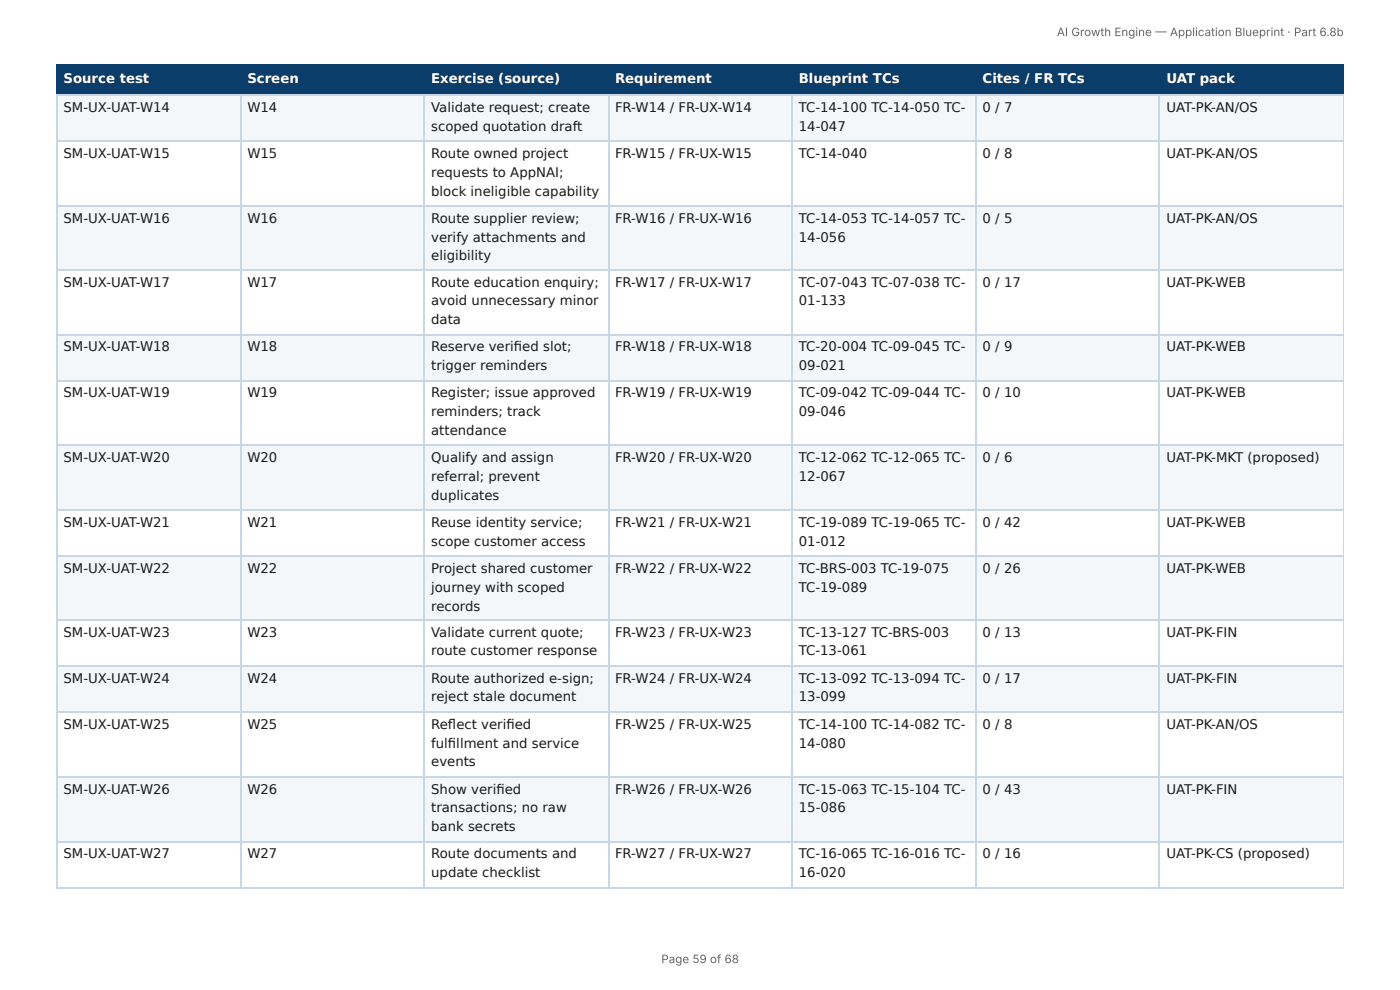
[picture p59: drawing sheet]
<svg xmlns="http://www.w3.org/2000/svg" width="297mm" height="210mm" viewBox="0 0 297 210" stroke-linecap="round" stroke-linejoin="round" font-family="sans-serif">
<defs><g id="words">
<g font-size="2.8" fill="#fff">
<text x="13.5" y="17.7">Source test</text>
<text x="52.5" y="17.7">Screen</text>
<text x="91.6" y="17.7">Exercise (source)</text>
<text x="130.6" y="17.7">Requirement</text>
<text x="169.7" y="17.7">Blueprint TCs</text>
<text x="208.7" y="17.7">Cites / FR TCs</text>
<text x="247.7" y="17.7">UAT pack</text>
</g>
<g font-size="2.8" fill="#1a1a1a">
<text x="13.5" y="23.8">SM-UX-UAT-W14</text>
<text x="52.5" y="23.8">W14</text>
<text x="91.6" y="23.8">Validate request; create</text>
<text x="130.6" y="23.8">FR-W14 / FR-UX-W14</text>
<text x="169.7" y="23.8">TC-14-100 TC-14-050 TC-</text>
<text x="208.7" y="23.8">0 / 7</text>
<text x="247.7" y="23.8">UAT-PK-AN/OS</text>
<text x="91.6" y="27.8">scoped quotation draft</text>
<text x="169.7" y="27.8">14-047</text>
<text x="13.5" y="33.6">SM-UX-UAT-W15</text>
<text x="52.5" y="33.6">W15</text>
<text x="91.6" y="33.6">Route owned project</text>
<text x="130.6" y="33.6">FR-W15 / FR-UX-W15</text>
<text x="169.7" y="33.6">TC-14-040</text>
<text x="208.7" y="33.6">0 / 8</text>
<text x="247.7" y="33.6">UAT-PK-AN/OS</text>
<text x="91.6" y="37.6">requests to AppNAI;</text>
<text x="91.6" y="41.5">block ineligible capability</text>
<text x="13.5" y="47.4">SM-UX-UAT-W16</text>
<text x="52.5" y="47.4">W16</text>
<text x="91.6" y="47.4">Route supplier review;</text>
<text x="130.6" y="47.4">FR-W16 / FR-UX-W16</text>
<text x="169.7" y="47.4">TC-14-053 TC-14-057 TC-</text>
<text x="208.7" y="47.4">0 / 5</text>
<text x="247.7" y="47.4">UAT-PK-AN/OS</text>
<text x="91.6" y="51.3">verify attachments and</text>
<text x="169.7" y="51.3">14-056</text>
<text x="91.6" y="55.3">eligibility</text>
<text x="13.5" y="60.9">SM-UX-UAT-W17</text>
<text x="52.5" y="60.9">W17</text>
<text x="91.6" y="60.9">Route education enquiry;</text>
<text x="91.6" y="64.8">avoid unnecessary minor</text>
<text x="130.6" y="60.9">FR-W17 / FR-UX-W17</text>
<text x="169.7" y="60.9">TC-07-043 TC-07-038 TC-</text>
<text x="169.7" y="64.8">01-133</text>
<text x="208.7" y="60.9">0 / 17</text>
<text x="247.7" y="60.9">UAT-PK-WEB</text>
<text x="91.6" y="68.8">data</text>
<text x="13.5" y="74.6">SM-UX-UAT-W18</text>
<text x="52.5" y="74.6">W18</text>
<text x="91.6" y="74.6">Reserve verifi ed slot;</text>
<text x="130.6" y="74.6">FR-W18 / FR-UX-W18</text>
<text x="169.7" y="74.6">TC-20-004 TC-09-045 TC-</text>
<text x="208.7" y="74.6">0 / 9</text>
<text x="247.7" y="74.6">UAT-PK-WEB</text>
<text x="91.6" y="78.6">trigger reminders</text>
<text x="169.7" y="78.6">09-021</text>
<text x="13.5" y="84.4">SM-UX-UAT-W19</text>
<text x="52.5" y="84.4">W19</text>
<text x="91.6" y="84.4">Register; issue approved</text>
<text x="91.6" y="88.4">reminders; track</text>
<text x="130.6" y="84.4">FR-W19 / FR-UX-W19</text>
<text x="169.7" y="84.4">TC-09-042 TC-09-044 TC-</text>
<text x="169.7" y="88.4">09-046</text>
<text x="208.7" y="84.4">0 / 10</text>
<text x="247.7" y="84.4">UAT-PK-WEB</text>
<text x="91.6" y="92.3">attendance</text>
<text x="13.5" y="98.2">SM-UX-UAT-W20</text>
<text x="52.5" y="98.2">W20</text>
<text x="91.6" y="98.2">Qualify and assign</text>
<text x="130.6" y="98.2">FR-W20 / FR-UX-W20</text>
<text x="169.7" y="98.2">TC-12-062 TC-12-065 TC-</text>
<text x="208.7" y="98.2">0 / 6</text>
<text x="247.7" y="98.2">UAT-PK-MKT (proposed)</text>
<text x="91.6" y="102.1">referral; prevent</text>
<text x="91.6" y="106.1">duplicates</text>
<text x="169.7" y="102.1">12-067</text>
<text x="13.5" y="111.9">SM-UX-UAT-W21</text>
<text x="52.5" y="111.9">W21</text>
<text x="91.6" y="111.9">Reuse identity service;</text>
<text x="130.6" y="111.9">FR-W21 / FR-UX-W21</text>
<text x="169.7" y="111.9">TC-19-089 TC-19-065 TC-</text>
<text x="208.7" y="111.9">0 / 42</text>
<text x="247.7" y="111.9">UAT-PK-WEB</text>
<text x="91.6" y="115.9">scope customer access</text>
<text x="169.7" y="115.9">01-012</text>
<text x="13.5" y="121.7">SM-UX-UAT-W22</text>
<text x="52.5" y="121.7">W22</text>
<text x="91.6" y="121.7">Project shared customer</text>
<text x="91.6" y="125.7">journey with scoped</text>
<text x="130.6" y="121.7">FR-W22 / FR-UX-W22</text>
<text x="169.7" y="121.7">TC-BRS-003 TC-19-075</text>
<text x="169.7" y="125.7">TC-19-089</text>
<text x="208.7" y="121.7">0 / 26</text>
<text x="247.7" y="121.7">UAT-PK-WEB</text>
<text x="91.6" y="129.6">records</text>
<text x="13.5" y="135.2">SM-UX-UAT-W23</text>
<text x="52.5" y="135.2">W23</text>
<text x="91.6" y="135.2">Validate current quote;</text>
<text x="130.6" y="135.2">FR-W23 / FR-UX-W23</text>
<text x="169.7" y="135.2">TC-13-127 TC-BRS-003</text>
<text x="208.7" y="135.2">0 / 13</text>
<text x="247.7" y="135.2">UAT-PK-FIN</text>
<text x="91.6" y="139.2">route customer response</text>
<text x="169.7" y="139.2">TC-13-061</text>
<text x="13.5" y="145">SM-UX-UAT-W24</text>
<text x="52.5" y="145">W24</text>
<text x="91.6" y="145">Route authorized e-sign;</text>
<text x="91.6" y="149">reject stale document</text>
<text x="130.6" y="145">FR-W24 / FR-UX-W24</text>
<text x="169.7" y="145">TC-13-092 TC-13-094 TC-</text>
<text x="169.7" y="149">13-099</text>
<text x="208.7" y="145">0 / 17</text>
<text x="247.7" y="145">UAT-PK-FIN</text>
<text x="13.5" y="154.8">SM-UX-UAT-W25</text>
<text x="52.5" y="154.8">W25</text>
<text x="91.6" y="154.8">Refl ect verifi ed</text>
<text x="130.6" y="154.8">FR-W25 / FR-UX-W25</text>
<text x="169.7" y="154.8">TC-14-100 TC-14-082 TC-</text>
<text x="208.7" y="154.8">0 / 8</text>
<text x="247.7" y="154.8">UAT-PK-AN/OS</text>
<text x="91.6" y="158.8">fulfi llment and service</text>
<text x="169.7" y="158.8">14-080</text>
<text x="91.6" y="162.7">events</text>
<text x="13.5" y="168.5">SM-UX-UAT-W26</text>
<text x="52.5" y="168.5">W26</text>
<text x="91.6" y="168.5">Show verifi ed</text>
<text x="91.6" y="172.5">transactions; no raw</text>
<text x="130.6" y="168.5">FR-W26 / FR-UX-W26</text>
<text x="169.7" y="168.5">TC-15-063 TC-15-104 TC-</text>
<text x="169.7" y="172.5">15-086</text>
<text x="208.7" y="168.5">0 / 43</text>
<text x="247.7" y="168.5">UAT-PK-FIN</text>
<text x="91.6" y="176.5">bank secrets</text>
<text x="13.5" y="182.3">SM-UX-UAT-W27</text>
<text x="52.5" y="182.3">W27</text>
<text x="91.6" y="182.3">Route documents and</text>
<text x="130.6" y="182.3">FR-W27 / FR-UX-W27</text>
<text x="169.7" y="182.3">TC-16-065 TC-16-016 TC-</text>
<text x="208.7" y="182.3">0 / 16</text>
<text x="247.7" y="182.3">UAT-PK-CS (proposed)</text>
<text x="91.6" y="186.3">update checklist</text>
<text x="169.7" y="186.3">16-020</text>
</g>
<g font-size="2.5" fill="#666">
<text x="224.5" y="7.7">AI Growth Engine — Application Blueprint · Part 6.8b</text>
<text x="140.5" y="204.5">Page 59 of 68</text>
</g>
</g></defs>
<g fill="#0b3d6b">
<path d="M12.2 14h38.9v6.1h-38.9z"/>
<path d="M51.1 14h39.1v6.1h-39.1z"/>
<path d="M90.2 14h38.9v6.1h-38.9z"/>
<path d="M129.1 14h39.2v6.1h-39.2z"/>
<path d="M168.3 14h38.9v6.1h-38.9z"/>
<path d="M207.2 14h39.1v6.1h-39.1z"/>
<path d="M246.3 14h39.1v6.1h-39.1z"/>
</g>
<g fill="#f4f7fa">
<path d="M12.2 20.1h38.9v9.8h-38.9z"/>
<path d="M51.1 20.1h39.1v9.8h-39.1z"/>
<path d="M90.2 20.1h38.9v9.8h-38.9z"/>
<path d="M129.1 20.1h39.2v9.8h-39.2z"/>
<path d="M168.3 20.1h38.9v9.8h-38.9z"/>
<path d="M207.2 20.1h39.1v9.8h-39.1z"/>
<path d="M246.3 20.1h39.1v9.8h-39.1z"/>
<path d="M12.2 43.7h38.9v13.7h-38.9z"/>
<path d="M51.1 43.7h39.1v13.7h-39.1z"/>
<path d="M90.2 43.7h38.9v13.7h-38.9z"/>
<path d="M129.1 43.7h39.2v13.7h-39.2z"/>
<path d="M168.3 43.7h38.9v13.7h-38.9z"/>
<path d="M207.2 43.7h39.1v13.7h-39.1z"/>
<path d="M246.3 43.7h39.1v13.7h-39.1z"/>
<path d="M12.2 71.2h38.9v9.8h-38.9z"/>
<path d="M51.1 71.2h39.1v9.8h-39.1z"/>
<path d="M90.2 71.2h38.9v9.8h-38.9z"/>
<path d="M129.1 71.2h39.2v9.8h-39.2z"/>
<path d="M168.3 71.2h38.9v9.8h-38.9z"/>
<path d="M207.2 71.2h39.1v9.8h-39.1z"/>
<path d="M246.3 71.2h39.1v9.8h-39.1z"/>
<path d="M12.2 94.5h38.9v13.7h-38.9z"/>
<path d="M51.1 94.5h39.1v13.7h-39.1z"/>
<path d="M90.2 94.5h38.9v13.7h-38.9z"/>
<path d="M129.1 94.5h39.2v13.7h-39.2z"/>
<path d="M168.3 94.5h38.9v13.7h-38.9z"/>
<path d="M207.2 94.5h39.1v13.7h-39.1z"/>
<path d="M246.3 94.5h39.1v13.7h-39.1z"/>
<path d="M12.2 118h38.9v13.8h-38.9z"/>
<path d="M51.1 118h39.1v13.8h-39.1z"/>
<path d="M90.2 118h38.9v13.8h-38.9z"/>
<path d="M129.1 118h39.2v13.8h-39.2z"/>
<path d="M168.3 118h38.9v13.8h-38.9z"/>
<path d="M207.2 118h39.1v13.8h-39.1z"/>
<path d="M246.3 118h39.1v13.8h-39.1z"/>
<path d="M12.2 141.6h38.9v9.7h-38.9z"/>
<path d="M51.1 141.6h39.1v9.7h-39.1z"/>
<path d="M90.2 141.6h38.9v9.7h-38.9z"/>
<path d="M129.1 141.6h39.2v9.7h-39.2z"/>
<path d="M168.3 141.6h38.9v9.7h-38.9z"/>
<path d="M207.2 141.6h39.1v9.7h-39.1z"/>
<path d="M246.3 141.6h39.1v9.7h-39.1z"/>
<path d="M12.2 165.1h38.9v13.5h-38.9z"/>
<path d="M51.1 165.1h39.1v13.5h-39.1z"/>
<path d="M90.2 165.1h38.9v13.5h-38.9z"/>
<path d="M129.1 165.1h39.2v13.5h-39.2z"/>
<path d="M168.3 165.1h38.9v13.5h-38.9z"/>
<path d="M207.2 165.1h39.1v13.5h-39.1z"/>
<path d="M246.3 165.1h39.1v13.5h-39.1z"/>
</g>
<path d="M11.9 13.9h273.5M12 13.8v6.6M51.2 13.8v6.6M90.1 13.8v6.6M129.2 13.8v6.6M168.1 13.8v6.6M207.3 13.8v6.6M246.2 13.8v6.6M11.9 20.2h273.5" fill="none" stroke="#0b3d6b" stroke-width=".26"/>
<path d="M285.3 13.8v6.6" fill="none" stroke="#0b3d6b" stroke-width=".21"/>
<g fill="none" stroke="#c9d6e3" stroke-width=".26">
<path d="M11.9 20.2h273.5M11.9 30h273.5M12 20.4v168M51.2 20.4v168M90.1 20.4v168M129.2 20.4v168M168.1 20.4v168M207.3 20.4v168M246.2 20.4v168M11.9 43.8h273.5M11.9 57.3h273.5M11.9 71h273.5"/>
<path d="M11.9 80.8h273.5M11.9 94.6h273.5M11.9 108.3h273.5M11.9 118.1h273.5M11.9 131.6h273.5M11.9 141.4h273.5M11.9 151.2h273.5M11.9 165h273.5M11.9 178.7h273.5M11.9 188.5h273.5"/>
</g>
<path d="M285.3 20.4v168" fill="none" stroke="#c9d6e3" stroke-width=".21"/>
<use href="#words"/>
</svg>
